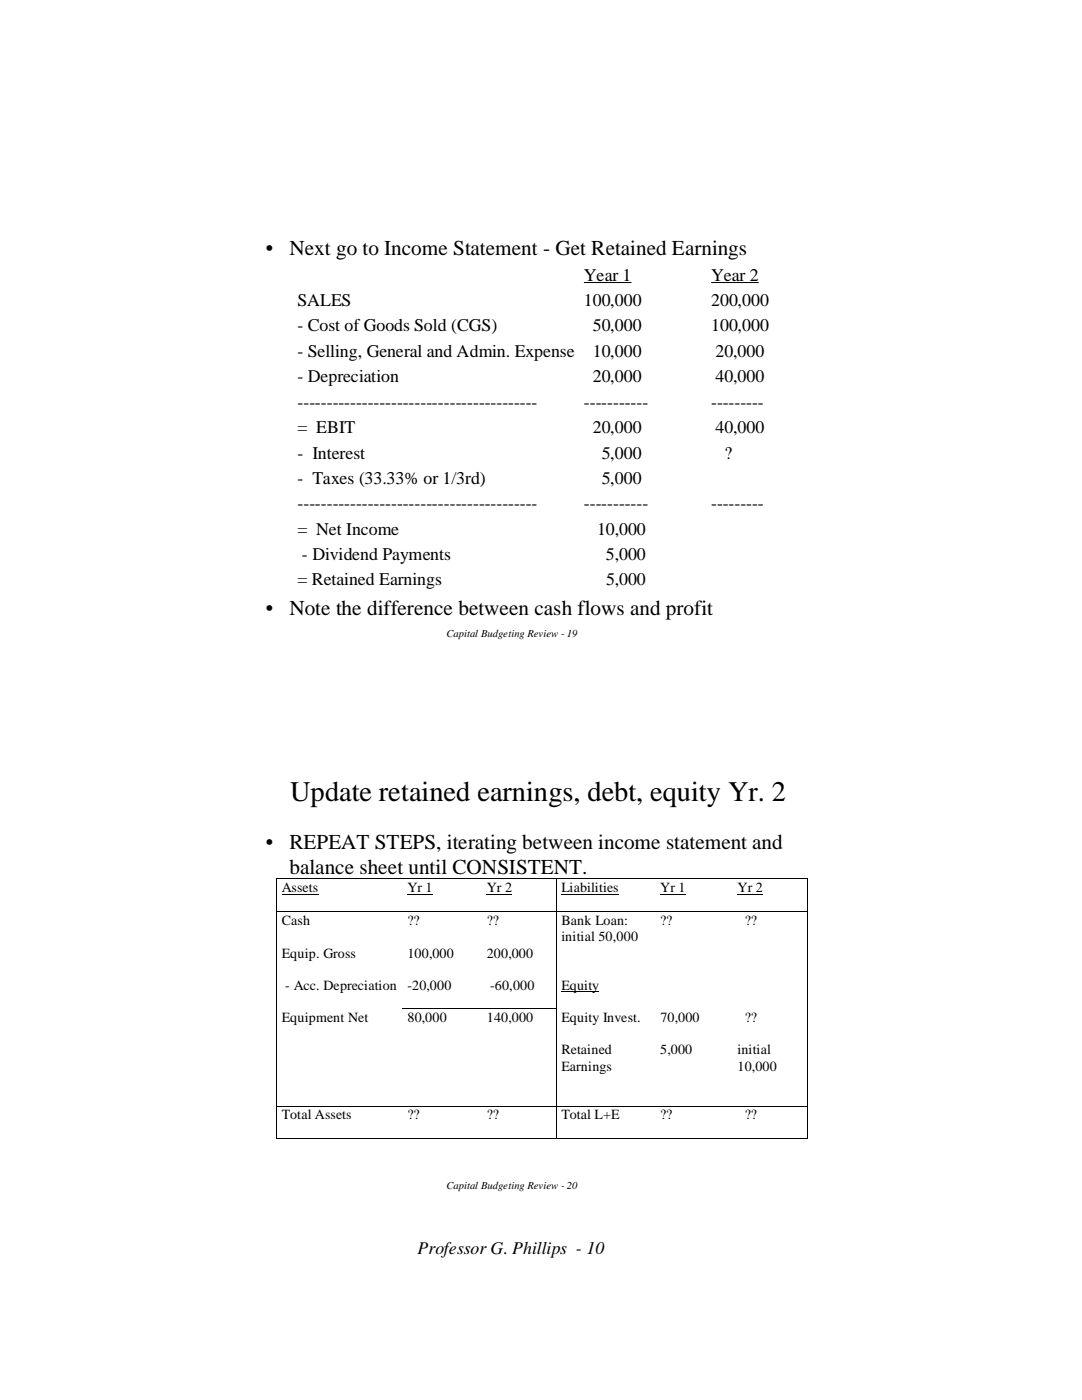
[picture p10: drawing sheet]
<svg xmlns="http://www.w3.org/2000/svg" width="216mm" height="279mm" viewBox="0 0 216 279" stroke-linecap="round" stroke-linejoin="round" font-family="sans-serif">
<defs><g id="words">
<text font-size="5.7" x="57.9" y="159.9">Update retained earnings, debt, equity Yr. 2</text>
<g font-size="4.2">
<text x="53" y="50.8">•</text>
<text x="57.8" y="50.8">Next go to Income Statement - Get Retained Earnings</text>
<text x="53" y="122.8">•</text>
<text x="57.8" y="122.8">Note the difference between cash flows and profit</text>
<text x="53" y="169.4">•</text>
<text x="57.8" y="169.4">REPEAT STEPS, iterating between income statement and</text>
<text x="57.8" y="174.5">balance sheet until CONSISTENT.</text>
</g>
<g font-size="3.6">
<text x="116.5" y="56">Year 1</text>
<text x="141.9" y="56">Year 2</text>
<text x="59.4" y="61.1">SALES</text>
<text x="116.5" y="61.1">100,000</text>
<text x="141.9" y="61.1">200,000</text>
<text x="59.4" y="66.1">- Cost of Goods Sold (CGS)</text>
<text x="59.4" y="71.2">- Selling, General and Admin. Expense</text>
<text x="118.3" y="66.1">50,000</text>
<text x="118.3" y="71.2">10,000</text>
<text x="141.9" y="66.1">100,000</text>
<text x="142.8" y="71.2">20,000</text>
<text x="59.4" y="76.3">- Depreciation</text>
<text x="118.3" y="76.3">20,000</text>
<text x="142.8" y="76.3">40,000</text>
<text x="59.4" y="81.4">-----------------------------------------</text>
<text x="116.5" y="81.4">-----------</text>
<text x="141.9" y="81.4">---------</text>
<text x="59.4" y="86.4">= EBIT</text>
<text x="118.3" y="86.4">20,000</text>
<text x="142.8" y="86.4">40,000</text>
<text x="59.4" y="91.5">- Interest</text>
<text x="120.1" y="91.5">5,000</text>
<text x="144.5" y="91.5">?</text>
<text x="59.4" y="96.6">- Taxes (33.33% or 1/3rd)</text>
<text x="59.4" y="101.7">-----------------------------------------</text>
<text x="116.5" y="101.7">-----------</text>
<text x="120.1" y="96.6">5,000</text>
<text x="141.9" y="101.7">---------</text>
<text x="59.4" y="106.8">= Net Income</text>
<text x="119.1" y="106.8">10,000</text>
<text x="60.2" y="111.8">- Dividend Payments</text>
<text x="120.9" y="111.8">5,000</text>
<text x="59.4" y="116.8">= Retained Earnings</text>
<text x="120.9" y="116.8">5,000</text>
<text x="83.3" y="250.2">Professor G. Phillips - 10</text>
</g>
<g font-size="2.8">
<text x="56.2" y="178.1">Assets</text>
<text x="81.3" y="178.1">Yr 1</text>
<text x="97.1" y="178.1">Yr 2</text>
<text x="112" y="178.1">Liabilities</text>
<text x="131.8" y="178.1">Yr 1</text>
<text x="147.2" y="178.1">Yr 2</text>
<text x="56.2" y="184.6">Cash</text>
<text x="81.3" y="184.6">??</text>
<text x="97.1" y="184.6">??</text>
<text x="112" y="184.6">Bank Loan:</text>
<text x="131.8" y="184.6">??</text>
<text x="148.6" y="184.6">??</text>
<text x="56.2" y="191.2">Equip. Gross</text>
<text x="81.3" y="191.2">100,000</text>
<text x="97.1" y="191.2">200,000</text>
<text x="112" y="187.9">initial 50,000</text>
<text x="56.9" y="197.5">- Acc. Depreciation</text>
<text x="81.3" y="197.5">-20,000</text>
<text x="97.8" y="197.5">-60,000</text>
<text x="112" y="197.5">Equity</text>
<text x="56.2" y="204">Equipment Net</text>
<text x="81.3" y="204">80,000</text>
<text x="97.1" y="204">140,000</text>
<text x="112" y="204">Equity Invest.</text>
<text x="131.8" y="204">70,000</text>
<text x="148.6" y="204">??</text>
<text x="112" y="210.4">Retained</text>
<text x="112" y="213.7">Earnings</text>
<text x="131.8" y="210.4">5,000</text>
<text x="147.2" y="210.4">initial</text>
<text x="147.2" y="213.7">10,000</text>
<text x="56.2" y="223.4">Total Assets</text>
<text x="81.3" y="223.4">??</text>
<text x="97.1" y="223.4">??</text>
<text x="112" y="223.4">Total L+E</text>
<text x="131.8" y="223.4">??</text>
<text x="148.6" y="223.4">??</text>
</g>
<g font-size="2.1">
<text x="89.1" y="127.1">Capital Budgeting Review - 19</text>
<text x="89.1" y="237.2">Capital Budgeting Review - 20</text>
</g>
</g></defs>
<path d="M116.5 56.4h9.5M141.9 56.4h9.5" fill="none" stroke="#000" stroke-width=".2"/>
<path d="M44.4 146.7h127v95.3h-127z" fill-rule="evenodd" fill="#fff"/>
<g fill="none" stroke="#000" stroke-width=".2">
<path d="M55.3 175.4v6.5M55.3 175.4h25M56.2 178.4h7.3M80.4 175.4h15.7M81.3 178.4h5.1M96.2 175.4h14.7M97.1 178.4h5.1M111 175.4v6.5M111.1 175.4h19.7M112 178.4h11.5M130.9 175.4h15.3M131.8 178.4h5.1"/>
<path d="M146.4 175.4h14.7M147.2 178.4h5.1M161.1 175.4v6.5M55.3 181.9v19.4M55.3 181.9h25M80.4 181.9h15.7M96.2 181.9h14.7M111 181.9v19.4M111.1 181.9h19.7M112 197.9h7.6M130.9 181.9h15.3M146.4 181.9h14.7"/>
<path d="M161.1 181.9v19.4M55.3 201.3v19.3M80.3 201.3h15.8M96.2 201.3h14.7M111 201.3v19.3M161.1 201.3v19.3M55.3 220.8v6.4M55.3 220.7h25M55.3 227.2h25M80.4 220.7h15.7M80.4 227.2h15.7M96.2 220.7h14.7"/>
<path d="M96.2 227.2h14.7M111 220.8v6.4M111.1 220.7h19.7M111.1 227.2h19.7M130.9 220.7h15.3M130.9 227.2h15.3M146.4 220.7h14.7M146.4 227.2h14.7M161.1 220.8v6.4"/>
</g>
<g fill="#000">
<path d="M55.2 175.3l.1 .1z" fill-rule="evenodd"/>
<path d="M55.2 175.3l.1 .1z" fill-rule="evenodd"/>
<path d="M80.3 175.3l.1 .1z" fill-rule="evenodd"/>
<path d="M96.1 175.3l.1 .1z" fill-rule="evenodd"/>
<path d="M110.9 175.3l.2 .1z" fill-rule="evenodd"/>
<path d="M130.8 175.3l.1 .1z" fill-rule="evenodd"/>
<path d="M146.2 175.3l.2 .1z" fill-rule="evenodd"/>
<path d="M161.1 175.3v.1z" fill-rule="evenodd"/>
<path d="M161.1 175.3v.1z" fill-rule="evenodd"/>
<path d="M55.2 181.9h.1z" fill-rule="evenodd"/>
<path d="M80.3 181.9h.1z" fill-rule="evenodd"/>
<path d="M96.1 181.9h.1z" fill-rule="evenodd"/>
<path d="M110.9 181.9h.2z" fill-rule="evenodd"/>
<path d="M130.8 181.9h.1z" fill-rule="evenodd"/>
<path d="M146.2 181.9h.2z" fill-rule="evenodd"/>
<path d="M55.2 201.3h.1z" fill-rule="evenodd"/>
<path d="M96.1 201.3h.1z" fill-rule="evenodd"/>
<path d="M110.9 201.3h.2z" fill-rule="evenodd"/>
<path d="M55.2 220.6l.1 .2z" fill-rule="evenodd"/>
<path d="M55.2 227.2h.1z" fill-rule="evenodd"/>
<path d="M55.2 227.2h.1z" fill-rule="evenodd"/>
<path d="M80.3 220.6l.1 .2z" fill-rule="evenodd"/>
<path d="M80.3 227.2h.1z" fill-rule="evenodd"/>
<path d="M96.1 220.6l.1 .2z" fill-rule="evenodd"/>
<path d="M96.1 227.2h.1z" fill-rule="evenodd"/>
<path d="M110.9 220.6h.2v.2h-.2z" fill-rule="evenodd"/>
<path d="M110.9 227.2h.2z" fill-rule="evenodd"/>
<path d="M130.8 220.6l.1 .2z" fill-rule="evenodd"/>
<path d="M130.8 227.2h.1z" fill-rule="evenodd"/>
<path d="M146.2 220.6h.2v.2h-.2z" fill-rule="evenodd"/>
<path d="M146.2 227.2h.2z" fill-rule="evenodd"/>
<path d="M161.1 220.6v.2z" fill-rule="evenodd"/>
</g>
<use href="#words"/>
</svg>
